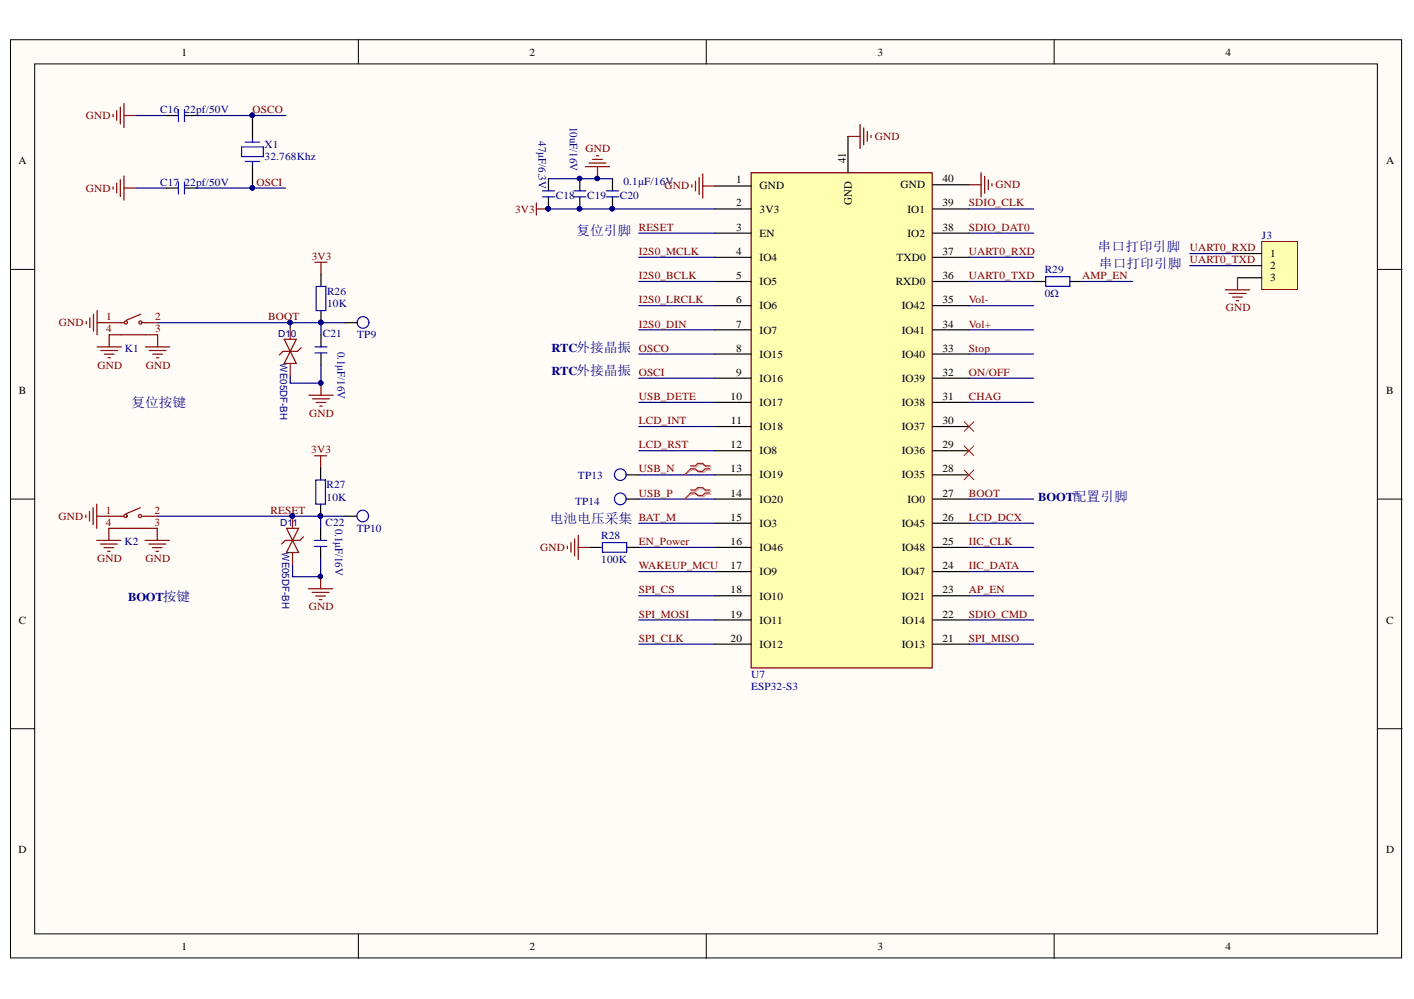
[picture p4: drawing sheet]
<svg xmlns="http://www.w3.org/2000/svg" width="297mm" height="210mm" viewBox="0 0 297 210" stroke-linecap="round" stroke-linejoin="round" font-family="sans-serif">
<defs><g id="words">
<g font-size="2.8" fill="#000080">
<text x="121.1" y="49.4">复位引脚</text>
<text x="230.6" y="52.7">串口打印引脚</text>
<text x="230.9" y="56.4">串口打印引脚</text>
<text x="27.6" y="85.6">复位按键</text>
<text x="115.5" y="109.9">电池电压采集</text>
</g>
<g font-size="2.5" fill="#000080">
<text x="115.8" y="73.9">RTC外接晶振 OSCO</text>
<text x="115.8" y="78.9">RTC外接晶振 OSCI</text>
<text x="218.1" y="105.3">BOOT配置引脚</text>
<text x="26.9" y="126.2">BOOT按键</text>
</g>
<g font-size="2.4" fill="#000080">
<text x="113.1" y="29.7" transform="rotate(90 113.1 29.7)">47μF/6.3V</text>
<text x="119.7" y="26.6" transform="rotate(90 119.7 26.6)">10uF/16V</text>
<text x="70.9" y="73.9" transform="rotate(90 70.9 73.9)">0.1μF/16V</text>
<text x="70.4" y="111.1" transform="rotate(90 70.4 111.1)">0.1μF/16V</text>
</g>
<g font-size="2.4">
<text x="177.7" y="34.2" transform="rotate(-90 177.7 34.2)">41</text>
<text x="178.9" y="43" transform="rotate(-90 178.9 43)">GND</text>
</g>
<g font-size="2.3">
<text x="38.2" y="11.7">1</text>
<text x="111.3" y="11.7">2</text>
<text x="184.3" y="11.7">3</text>
<text x="257.4" y="11.7">4</text>
<text x="3.9" y="34.5">A</text>
<text x="291.2" y="34.5">A</text>
<text x="154.7" y="38.5">1</text>
<text x="159.6" y="39.8">GND</text>
<text x="189.2" y="39.6">GND</text>
<text x="198" y="38.3">40</text>
<text x="154.7" y="43.4">2</text>
<text x="159.6" y="44.7">3V3</text>
<text x="190.6" y="44.7">IO1</text>
<text x="198" y="43.4">39</text>
<text x="154.7" y="48.5">3</text>
<text x="154.7" y="53.6">4</text>
<text x="159.6" y="49.8">EN</text>
<text x="190.6" y="49.8">IO2</text>
<text x="198" y="53.6">37</text>
<text x="198" y="48.5">38</text>
<text x="154.7" y="58.7">5</text>
<text x="159.6" y="54.9">IO4</text>
<text x="159.6" y="59.9">IO5</text>
<text x="188.2" y="59.9">RXD0</text>
<text x="188.3" y="54.9">TXD0</text>
<text x="198" y="58.7">36</text>
<text x="266.8" y="54">1</text>
<text x="266.8" y="56.6">2</text>
<text x="266.8" y="59.1">3</text>
<text x="154.7" y="63.7">6</text>
<text x="159.6" y="65">IO6</text>
<text x="189.4" y="65">IO42</text>
<text x="198" y="63.7">35</text>
<text x="154.7" y="68.8">7</text>
<text x="159.6" y="70.1">IO7</text>
<text x="189.4" y="70.1">IO41</text>
<text x="198" y="68.8">34</text>
<text x="154.7" y="73.9">8</text>
<text x="159.6" y="75.2">IO15</text>
<text x="189.4" y="75.2">IO40</text>
<text x="198" y="73.9">33</text>
<text x="4" y="82.8">B</text>
<text x="154.7" y="79">9</text>
<text x="159.6" y="80.2">IO16</text>
<text x="189.4" y="80.2">IO39</text>
<text x="198" y="79">32</text>
<text x="291.2" y="82.8">B</text>
<text x="153.5" y="84">10</text>
<text x="153.6" y="89.1">11</text>
<text x="159.6" y="85.3">IO17</text>
<text x="189.4" y="85.3">IO38</text>
<text x="198" y="89.1">30</text>
<text x="198" y="84">31</text>
<text x="153.5" y="94.2">12</text>
<text x="159.6" y="90.4">IO18</text>
<text x="159.6" y="95.4">IO8</text>
<text x="189.4" y="95.4">IO36</text>
<text x="189.4" y="90.4">IO37</text>
<text x="198" y="94.2">29</text>
<text x="153.5" y="99.2">13</text>
<text x="159.6" y="100.5">IO19</text>
<text x="189.4" y="100.5">IO35</text>
<text x="198" y="99.2">28</text>
<text x="153.5" y="104.4">14</text>
<text x="159.6" y="105.7">IO20</text>
<text x="190.6" y="105.7">IO0</text>
<text x="198" y="104.4">27</text>
<text x="153.5" y="109.5">15</text>
<text x="159.6" y="110.7">IO3</text>
<text x="189.4" y="110.7">IO45</text>
<text x="198" y="109.5">26</text>
<text x="153.5" y="114.6">16</text>
<text x="153.5" y="119.6">17</text>
<text x="159.6" y="115.8">IO46</text>
<text x="189.4" y="115.8">IO48</text>
<text x="198" y="119.6">24</text>
<text x="198" y="114.6">25</text>
<text x="153.5" y="124.7">18</text>
<text x="159.6" y="120.9">IO9</text>
<text x="159.6" y="126">IO10</text>
<text x="189.4" y="126">IO21</text>
<text x="189.4" y="120.9">IO47</text>
<text x="198" y="124.7">23</text>
<text x="4" y="131">C</text>
<text x="153.5" y="129.8">19</text>
<text x="159.6" y="131">IO11</text>
<text x="189.4" y="131">IO14</text>
<text x="198" y="129.8">22</text>
<text x="291.2" y="131">C</text>
<text x="153.5" y="134.8">20</text>
<text x="159.6" y="136.1">IO12</text>
<text x="189.4" y="136.1">IO13</text>
<text x="198" y="134.8">21</text>
<text x="3.9" y="179.3">D</text>
<text x="291.2" y="179.3">D</text>
<text x="38.2" y="199.6">1</text>
<text x="111.3" y="199.6">2</text>
<text x="184.3" y="199.6">3</text>
<text x="257.4" y="199.6">4</text>
</g>
<g font-size="2.3" fill="#000080">
<text x="33.7" y="23.8">C16</text>
<text x="38.7" y="23.8">22pf/50V</text>
<text x="55.6" y="31.1">X1</text>
<text x="55.6" y="33.6">32.768Khz</text>
<text x="33.7" y="39.1">C17</text>
<text x="38.7" y="39.1">22pf/50V</text>
<text x="116.8" y="41.8">C18</text>
<text x="123.3" y="41.8">C19</text>
<text x="130.2" y="41.8">C20</text>
<text x="131" y="39">0.1μF/16V</text>
<text x="265.1" y="50.2">J3</text>
<text x="219.5" y="57.4">R29</text>
<text x="68.7" y="62">R26</text>
<text x="68.7" y="64.5">10K</text>
<text x="219.5" y="62.5">0Ω</text>
<text x="67.9" y="70.8">C21</text>
<text x="75" y="71.1">TP9</text>
<text x="26.2" y="73.9">K1</text>
<text x="121.4" y="100.7">TP13</text>
<text x="68.6" y="102.6">R27</text>
<text x="68.6" y="105.2">10K</text>
<text x="120.8" y="106.2">TP14</text>
<text x="68.4" y="110.6">C22</text>
<text x="75" y="111.8">TP10</text>
<text x="126.3" y="113.3">R28</text>
<text x="26.1" y="114.6">K2</text>
<text x="126.3" y="118.4">100K</text>
<text x="157.8" y="142.5">U7</text>
<text x="157.8" y="145">ESP32-S3</text>
</g>
<g font-size="2.3" fill="#800000">
<text x="53" y="23.8">OSCO</text>
<text x="18" y="25">GND</text>
<text x="183.8" y="29.4">GND</text>
<text x="123" y="32">GND</text>
<text x="18" y="40.3">GND</text>
<text x="53.9" y="39.1">OSCI</text>
<text x="139.6" y="39.8">GND</text>
<text x="209.1" y="39.6">GND</text>
<text x="108.2" y="44.7">3V3</text>
<text x="203.6" y="43.4">SDIO_CLK</text>
<text x="134.2" y="48.5">RESET</text>
<text x="134.2" y="53.6">I2S0_MCLK</text>
<text x="203.6" y="53.6">UART0_RXD</text>
<text x="203.6" y="48.5">SDIO_DAT0</text>
<text x="249.9" y="52.8">UART0_RXD</text>
<text x="65.5" y="54.6">3V3</text>
<text x="134.2" y="58.7">I2S0_BCLK</text>
<text x="203.6" y="58.7">UART0_TXD</text>
<text x="227.3" y="58.7">AMP_EN</text>
<text x="249.9" y="55.3">UART0_TXD</text>
<text x="134.2" y="63.7">I2S0_LRCLK</text>
<text x="203.6" y="63.7">Vol-</text>
<text x="257.5" y="65.4">GND</text>
<text x="12.4" y="68.6">GND</text>
<text x="56.3" y="67.3">BOOT</text>
<text x="134.2" y="68.8">I2S0_DIN</text>
<text x="203.6" y="68.8">Vol+</text>
<text x="20.5" y="77.4">GND</text>
<text x="30.6" y="77.4">GND</text>
<text x="203.6" y="73.9">Stop</text>
<text x="203.6" y="79">ON/OFF</text>
<text x="65" y="87.6">GND</text>
<text x="134.2" y="84">USB_DETE</text>
<text x="134.2" y="89.1">LCD_INT</text>
<text x="203.6" y="84">CHAG</text>
<text x="65.4" y="95.3">3V3</text>
<text x="134.2" y="94.2">LCD_RST</text>
<text x="134.2" y="99.2">USB_N</text>
<text x="56.9" y="108">RESET</text>
<text x="134.2" y="104.4">USB_P</text>
<text x="203.6" y="104.4">BOOT</text>
<text x="12.3" y="109.2">GND</text>
<text x="134.2" y="109.5">BAT_M</text>
<text x="203.6" y="109.5">LCD_DCX</text>
<text x="20.4" y="118.1">GND</text>
<text x="30.5" y="118.1">GND</text>
<text x="113.5" y="115.8">GND</text>
<text x="134.2" y="114.6">EN_Power</text>
<text x="134.2" y="119.6">WAKEUP_MCU</text>
<text x="203.6" y="114.6">IIC_CLK</text>
<text x="203.6" y="119.6">IIC_DATA</text>
<text x="134.2" y="124.7">SPI_CS</text>
<text x="203.6" y="124.7">AP_EN</text>
<text x="64.9" y="128.2">GND</text>
<text x="134.2" y="129.8">SPI_MOSI</text>
<text x="203.6" y="129.8">SDIO_CMD</text>
<text x="134.2" y="134.8">SPI_CLK</text>
<text x="203.6" y="134.8">SPI_MISO</text>
</g>
<g font-size="2.3" fill="#800">
<text x="22.3" y="69.8">4</text>
<text x="22.3" y="67.3">1</text>
<text x="32.6" y="69.8">3</text>
<text x="32.6" y="67.3">2</text>
<text x="22.3" y="108">1</text>
<text x="32.5" y="108">2</text>
<text x="22.3" y="110.5">4</text>
<text x="32.5" y="110.5">3</text>
</g>
<g font-size="2.1" fill="#000080">
<text x="58.9" y="76.3" transform="rotate(90 58.9 76.3)">WE05DF-BH</text>
<text x="59.3" y="116.1" transform="rotate(90 59.3 116.1)">WE05DF-BH</text>
</g>
<g font-size="2" fill="#000080">
<text x="58.5" y="70.8">D1</text>
<text x="61.1" y="70.8">0</text>
<text x="58.9" y="110.6">D11</text>
</g>
</g></defs>
<g fill="#fffcf8" stroke="#000" stroke-width=".21">
<path d="M2.2 8.3h292.2v193h-292.2z"/>
<path d="M7.3 13.4h282v182.8h-282z"/>
</g>
<path d="M75.3 8.3v5.1M148.4 8.3v5.1M221.5 8.3v5.1M2.2 56.6h5.1M289.4 56.6h5.1M2.2 104.9h5.1M289.4 104.9h5.1M2.2 153.1h5.1M289.4 153.1h5.1M75.3 196.3v5.1M148.4 196.3v5.1M221.5 196.3v5.1" fill="none" stroke="#000" stroke-width=".21"/>
<g fill="none" stroke="#800000" stroke-width=".25">
<path d="M66.2 55.1h2.5M67.4 55.1v2.5M64.9 83h5.1M65.6 83.8h3.6M66.1 95.8h2.5M66.4 84.6h2M67.2 85.3h.5M67.4 95.8v2.5M67.4 80.5v2.5M64.8 123.7h5.1M65.6 124.5h3.5M66.3 125.2h2.1"/>
<path d="M67.1 126h.5M67.4 121.2v2.5"/>
</g>
<g fill="#000080" stroke="#000080" stroke-width=".21">
<circle cx="67.4" cy="80.5" r=".46"/>
<circle cx="67.4" cy="67.8" r=".46"/>
<circle cx="67.3" cy="121.1" r=".46"/>
<circle cx="67.3" cy="108.4" r=".46"/>
<circle cx="60.9" cy="67.8" r=".46"/>
<circle cx="61.4" cy="108.4" r=".46"/>
</g>
<path d="M61 67.8h11.5M67.4 76.7v3.8h-6.4v-1.6M67.4 67.8v2.5M67.4 117.4v3.8h-5.9v-2.6M67.4 108.5v2.5" fill="none" stroke="#000080" stroke-width=".25"/>
<path d="M67.4 57.6v2.6M67.4 65.3v2.5M67.4 70.3v2.6M67.4 74.2v2.5M72.5 67.8h2.6M67.4 98.3v2.5M67.4 105.9v2.6M67.4 111v2.5M67.4 114.8v2.6M72.4 108.5h2.6" fill="none" stroke="#000" stroke-width=".25"/>
<g fill="none" stroke="#00f" stroke-width=".25">
<path d="M66.2 74.2h2.5M66.2 72.9h2.5M66.4 60.2h2v5.1h-2zM66.1 114.8h2.5M66.1 113.5h2.5M66.3 100.8h2.1v5.1h-2.1z"/>
<circle cx="76.3" cy="67.8" r="1.23"/>
<circle cx="76.2" cy="108.4" r="1.22"/>
</g>
<path d="M61 68.7v2.6M61 76.4v2.5M61.5 108.5v2.5M61.5 116.1v2.5" fill="none" stroke="#8d2323" stroke-width=".25"/>
<path d="M59.7 71.3h2.5l-1.2 2.5zM61 73.8l1.2 2.6h-2.5zM63.3 73.1l-.8 .7h-3.1l-.7 .8M60.2 111h2.5l-1.2 2.5zM61.5 113.5l1.2 2.6h-2.5zM63.7 112.8l-.7 .7h-3.1l-.7 .8" fill="none" stroke="#800" stroke-width=".25"/>
<path d="M157.8 36.3h38v104h-38z" fill="#ffffb0" stroke="#800000" stroke-width=".25"/>
<g fill="none" stroke="#000" stroke-width=".25">
<path d="M34.9 24.3h2.6M34.9 39.5h2.6M38.8 24.3h2.5M38.8 39.5h2.5M53 24.3v5.1M53 34.4v5.1M115.2 37.6v2.5M128.7 37.6v2.5M150.2 39.1h7.6M178.1 28.7v7.6M195.9 38.8h7.7M115.2 41.4v2.5"/>
<path d="M128.7 41.4v2.5M150.2 43.9h7.6M150.2 49h7.6M150.2 54.1h7.6M150.2 59.1h7.6M195.9 43.9h7.7M195.9 49h7.7M195.9 54.1h7.7M195.9 59.1h7.7M150.2 64.2h7.6M150.2 69.3h7.6M150.2 74.4h7.6"/>
<path d="M150.2 79.5h7.6M195.9 64.2h7.7M195.9 69.3h7.7M195.9 74.4h7.7M195.9 79.5h7.7M150.2 84.5h7.6M150.2 89.6h7.6M150.2 94.7h7.6M150.2 99.8h7.6M195.9 84.5h7.7M195.9 89.6h7.7M195.9 94.7h7.7"/>
<path d="M195.9 99.8h7.7M124 115h2.6M131.6 115h2.6M150.2 104.9h7.6M150.2 109.9h7.6M150.2 115h7.6M195.9 104.9h7.7M195.9 109.9h7.7M195.9 115h7.7M150.2 120.1h7.6M150.2 125.2h7.6M150.2 130.3h7.6"/>
<path d="M150.2 135.3h7.6M195.9 120.1h7.7M195.9 125.2h7.7M195.9 130.3h7.7M195.9 135.3h7.7"/>
</g>
<g fill="none" stroke="#000080" stroke-width=".25">
<path d="M28.6 39.5h6.3M28.6 24.3h6.3M41.3 24.3h18.7M41.3 39.5h18.7M134.2 54.1h16M134.2 59.1h16M134.2 49h16M203.6 54.1h13.5M203.6 59.1h13.5M203.6 49h13.5M203.6 43.9h13.5M33.1 67.8h27.9v.9"/>
<path d="M134.2 79.5h16M134.2 64.2h16M134.2 69.3h16M134.2 74.4h16M203.6 79.5h13.5M203.6 64.2h13.5M203.6 69.3h13.5M203.6 74.4h13.5M134.2 94.7h16M134.2 84.5h16M134.2 89.6h16M134.2 99.8h16"/>
<path d="M203.6 84.5h13.5M33 108.5h39.4M134.2 104.9h16M134.2 109.9h16M134.2 115h16M203.6 104.9h13.5M203.6 109.9h13.5M203.6 115h13.5M134.2 135.3h16M134.2 130.3h16M134.2 120.1h16M134.2 125.2h16"/>
<path d="M203.6 135.3h13.5M203.6 130.3h13.5M203.6 120.1h13.5M203.6 125.2h13.5"/>
</g>
<g fill="#000080" stroke="#000080" stroke-width=".21">
<circle cx="115.2" cy="43.9" r=".46"/>
<circle cx="128.6" cy="43.9" r=".46"/>
<circle cx="125.5" cy="37.5" r=".46"/>
<circle cx="53" cy="24.2" r=".46"/>
<circle cx="53" cy="39.5" r=".46"/>
<circle cx="60.9" cy="67.8" r=".46"/>
<circle cx="61.4" cy="108.4" r=".46"/>
<circle cx="67.3" cy="108.4" r=".46"/>
</g>
<g fill="none" stroke="#00f" stroke-width=".25">
<path d="M37.5 23v2.5M37.5 38.2v2.6M38.8 23v2.5M38.8 38.2v2.6M50.8 30.9h4.5v2h-4.5zM51.5 29.9h3.1M51.5 33.9h3.1M53 29.4v.5M53 33.9v.5M113.9 41.4h2.6M113.9 40.1h2.6M127.4 41.4h2.5"/>
<path d="M127.4 40.1h2.5M126.6 114h5v2h-5z"/>
</g>
<g fill="none" stroke="#800000" stroke-width=".25">
<path d="M23.8 24v.5M23.8 39.3v.5M24.5 23.3v2M24.5 38.5v2M25.3 22.5v3.6M25.3 37.7v3.6M26 21.7v5.1M26 37v5.1M26 24.3h2.6M26 39.5h2.6M123 35h5.1M123.7 34.3h3.6"/>
<path d="M124.5 33.5h2M125.3 32.7h.5M125.5 35v2.6M145.3 38.8v.5M146.1 38.1v2M146.9 37.3v3.6M147.6 36.5v5.1M147.6 39.1h2.6M178.1 28.7h2.6M180.7 26.1v5.1M181.4 26.9v3.5M182.2 27.7v2"/>
<path d="M183 28.4v.5M203.6 38.8h2.5M206.1 36.3v5.1M206.9 37v3.6M207.6 37.8v2M208.4 38.6v.5M112.7 42.6v2.6M112.7 43.9h2.5M18.1 67.6v.5M18.9 66.8v2M19.6 66v3.6M20.4 65.3v5"/>
<path d="M20.4 67.8h2.5M18 108.2v.5M18.8 107.5v2M19.6 106.7v3.5M20.3 105.9v5.1M20.3 108.5h2.6M119.2 114.8v.5M119.9 114v2M120.7 113.2v3.6M121.5 112.5v5.1M121.5 115h2.5"/>
</g>
<path d="M145.3 98.1h1l.5-.5h1.1l.5 .5h1M145.3 98.8h1l.5 .5h1.1l.5-.5h1M145.3 103.2h1l.5-.5h1.1l.5 .5h1M145.3 103.8h1l.5 .6h1.1l.5-.6h1" fill="none" stroke="#d0a19e" stroke-width=".25"/>
<path d="M145.3 98.8l-1.5 1M145.3 103.8l-1.5 1.1" fill="none" stroke="#d0a19e" stroke-width=".21"/>
<path d="M145.1 97.9h1l.5-.5h1l.5 .5h1M145.1 98.5h1l.5 .5h1l.5-.5h1M145.1 103h1l.5-.6h1l.5 .6h1M145.1 103.6h1l.5 .5h1l.5-.5h1" fill="none" stroke="#f00" stroke-width=".25"/>
<path d="M145.1 98.5l-1.3 1.3M145.1 103.6l-1.3 1.3" fill="none" stroke="#f00" stroke-width=".21"/>
<path d="M265 50.7h7.6v10.1h-7.6z" fill="#ffffb0" stroke="#800000" stroke-width=".21"/>
<path d="M121.8 37.6v2.5M121.8 41.4v2.5M217.1 59.1h2.6M224.8 59.1h2.5M260 53.3h5M260 55.8h5M260 58.4h5M131.6 99.8h2.6M131.6 104.9h2.6" fill="none" stroke="#000" stroke-width=".25"/>
<path d="M115.2 37.6h13.5M115.2 43.9h35M227.3 59.1h10.6M249.9 53.3h10.1M249.9 55.8h10.1" fill="none" stroke="#000080" stroke-width=".25"/>
<g fill="none" stroke="#800000" stroke-width=".25">
<path d="M260 58.4v2.5M20.4 72.9h5.1M21.2 73.6h3.5M21.9 74.4h2.1M22.7 75.2h.5M22.9 70.3v2.6M30.6 72.9h5.1M31.3 73.6h3.6M32.1 74.4h2M32.9 75.2h.5M33.1 70.3v2.6M257.4 60.9h5.1"/>
<path d="M258.2 61.7h3.5M258.9 62.4h2.1M259.7 63.2h.5M20.3 113.5h5.1M21.1 114.3h3.5M21.8 115.1h2.1M22.6 115.8h.5M22.9 111v2.5M30.5 113.5h5.1M31.3 114.3h3.5M32 115.1h2.1M32.8 115.8h.5"/>
<path d="M33 111v2.5"/>
</g>
<g fill="#000080" stroke="#000080" stroke-width=".21">
<circle cx="121.7" cy="37.5" r=".46"/>
<circle cx="121.7" cy="43.9" r=".46"/>
<circle cx="128.6" cy="43.9" r=".46"/>
<circle cx="115.2" cy="43.9" r=".46"/>
<circle cx="125.5" cy="37.5" r=".46"/>
</g>
<g fill="none" stroke="#00f" stroke-width=".25">
<path d="M120.5 41.4h2.6M120.5 40.1h2.6M219.7 58.1h5.1v2.1h-5.1z"/>
<circle cx="130.3" cy="99.7" r="1.23"/>
<circle cx="130.3" cy="104.8" r="1.23"/>
</g>
<path d="M202.5 88.6l2.1 2M202.5 93.7l2.1 2M202.5 98.8l2.1 2M204.6 88.6l-2.1 2M204.6 93.7l-2.1 2M204.6 98.8l-2.1 2" fill="none" stroke="#f00" stroke-width=".21"/>
<g fill="none" stroke="#800" stroke-width=".25">
<path d="M22.9 70.3h10.2M22.9 67.8h3.1M29.6 66l-3.1 1.3M30.1 67.8h3M22.9 111h10.1M22.9 108.5h3M29.5 106.7l-3.1 1.3M30 108.5h3"/>
<circle cx="26.5" cy="67.8" r=".33"/>
<circle cx="29.5" cy="67.8" r=".33"/>
<circle cx="26.4" cy="108.4" r=".34"/>
<circle cx="29.4" cy="108.4" r=".34"/>
</g>
<use href="#words"/>
</svg>
